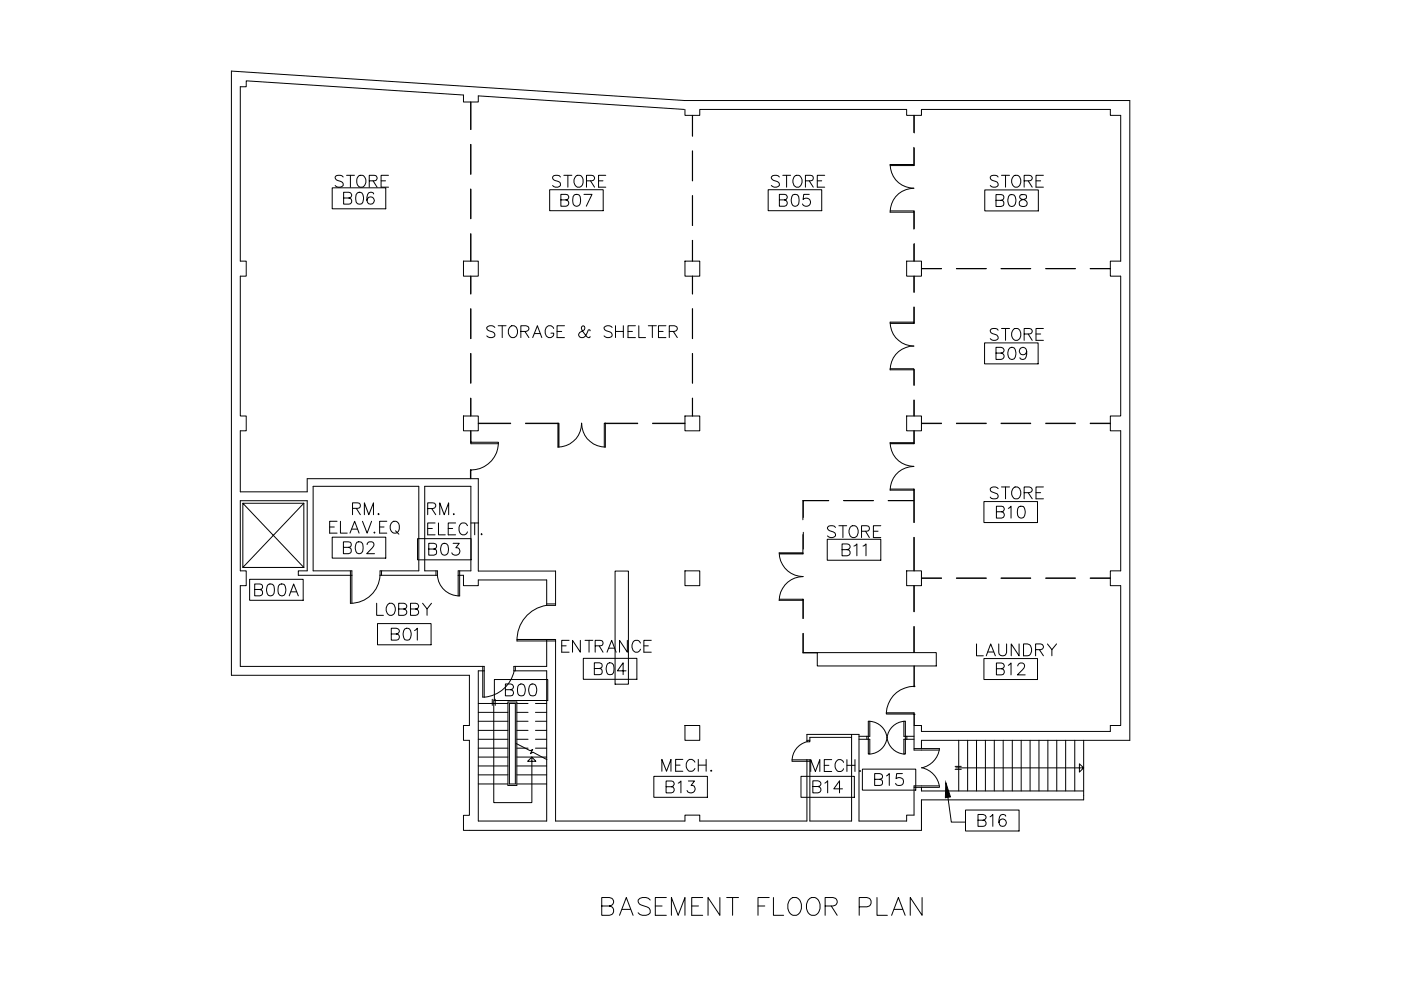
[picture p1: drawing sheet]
<svg xmlns="http://www.w3.org/2000/svg" width="420mm" height="297mm" viewBox="0 0 420 297" stroke-linecap="round" stroke-linejoin="round" font-family="sans-serif">
<!-- layer: 34-B$0$A-WALL -->
<g fill="none" stroke="#000" stroke-width=".3">
<path d="M205.2 32.8l-61.8-4.1v1.9h-4.4v-2.1l-65.2-4.3v1.8h-1.7v52.3h1.7v4.5h-1.7v41.9h1.7v4.4h-1.7v18.3h20v-3.9h51.3v27.7h23.2v10.3M205.4 32.8v1.8h4.5v-1.8h62v1.8h4.4v-1.8h56.7v1.8h3.1v43.7h-3.1v4.5h3.1v41.9h-3.1v4.4h3.1v42h-3.1v4.4h3.1v42h-3.1v1.7h-56.7v-1.7h-2.2v7.3h2.2M105.5 172.4h-16v-1.3h2.6v-21h-20v21h1.7v4.4h-1.7v24.2h73.1v1.4h-1.8v45h20.5v-45h-9.8v-1.4h9.8v-8M105.5 171.1h-11.6v-25.3h31.7v25.3h-11.6M114 172.4h17.2M131.2 171.1h-3.8v-25.3h13.8v25.3h-3.8M137.4 172.4h1.6v3.1h4.4v-1.7h20.5v7.7M144.8 199.7v1.4M154.6 199.7v1.4M166.6 191.7v54.4h38.8v-1.8h4.5v1.8h32.1v-18.4h.9v18.4h12.5v-26M144.8 209h.4M242 221.9h.9"/>
<path d="M242 228.2h.9M255.4 221h-12.5v1.3h-.9v-2.2h15.6v26h14.3v-1.8h2.2v-8.7h2.2M276.3 224.4v-2.5h62.5v-191.8h-133.4l-136-8.8v181.1h71.4v15.1h-1.8v4.4h1.8v22.5h-1.8v4.5h137.3v-9.2h48.7v-1.3M276.3 236v1.1h48.7"/>
</g>
<!-- layer: 34-B$0$A-COLS-CONC -->
<path d="M139 78.3h4.4v4.5h-4.4zM205.4 78.3h4.5v4.5h-4.5zM271.9 78.3h4.4v4.5h-4.4zM139 124.7h4.4v4.4h-4.4zM205.4 124.7h4.5v4.4h-4.5zM271.9 124.7h4.4v4.4h-4.4zM205.4 171.1h4.5v4.4h-4.5zM271.9 171.1h4.4v4.4h-4.4zM205.4 217.5h4.5v4.4h-4.5z" fill="none" stroke="#000" stroke-width=".3"/>
<!-- layer: 34-B$0$A-ANNO-TEXS -->
<g fill="none" stroke="#000" stroke-width=".3">
<path d="M102.9 53.1a1.37 1.37 0 0 0-2.4 .3l.7 .7a1.87 1.87 0 0 1 1.7 1v.5a1.62 1.62 0 0 1-2.4 0M103.9 52.5h2.4M105.1 52.5v3.6M107.6 52.7a1.73 1.73 0 0 1 2.1 .7 1.73 1.73 0 0 1-.4 2.2l-.3 .3a1.34 1.34 0 0 1-2-1.2 2.09 2.09 0 0 1 .6-2zM110.7 54.2h1.6a.88 .88 0 0 0 .8-1l-.3-.5-2.1-.2v3.6M111.9 54.2l1.2 1.9M114.3 54.2h1.3M116.5 52.5h-2.2v3.6h2.2M168.1 53.1a1.33 1.33 0 0 0-1.3-.6 1.33 1.33 0 0 0-1.1 .9l.7 .7 1 .3a.89 .89 0 0 1 .7 1.2 1.53 1.53 0 0 1-2.4 0M169.1 52.5h2.4M170.3 52.5v3.6M172.8 52.7a1.67 1.67 0 0 1 1.9 .5 1.67 1.67 0 0 1 0 2 1.34 1.34 0 0 1-1.5 .9 1.34 1.34 0 0 1-1.1-1.4 2.3 2.3 0 0 1 .7-2z"/>
<path d="M175.9 54.2l2-.1a.81 .81 0 0 0 0-1.4l-2-.2v3.6M177.1 54.2l1.2 1.9M179.5 54.2h1.3M181.7 52.5h-2.2v3.6h2.2M233.7 53.1a1.39 1.39 0 0 0-2.4 .3 1.87 1.87 0 0 0 1.7 1 .85 .85 0 0 1 .7 .6 .85 .85 0 0 1-.3 .9 1.63 1.63 0 0 1-2.1-.3M234.8 52.5h2.3M235.9 52.5v3.6M238.1 53.1a1.34 1.34 0 0 1 1.5-.5 1.34 1.34 0 0 1 .9 1.3 1.57 1.57 0 0 1-.3 1.7 1.57 1.57 0 0 1-1.7 .3 2.2 2.2 0 0 1-.4-2.8zM241.5 54.2l2.1-.1a.89 .89 0 0 0 0-1.4l-2.1-.2v3.6M242.7 54.2l1.2 1.9M245.1 54.2h1.3M247.3 52.5h-2.2v3.6h2.2"/>
<path d="M299.3 53.1a1.33 1.33 0 0 0-1.2-.6 1.33 1.33 0 0 0-1.1 .9l.3 .5 1.3 .5a.87 .87 0 0 1 .7 .6 .87 .87 0 0 1-.3 .9 1.58 1.58 0 0 1-2-.3M300.3 52.5h2.5M301.6 52.5v3.6M304.1 52.7a1.63 1.63 0 0 1 1.9 .6 1.63 1.63 0 0 1-.1 1.9 1.3 1.3 0 0 1-1.5 .9 1.3 1.3 0 0 1-1-1.4 2.3 2.3 0 0 1 .7-2zM307.1 54.2l2.1-.1a.81 .81 0 0 0 0-1.4l-2.1-.2v3.6M308.3 54.2l1.3 1.9M310.7 54.2h1.4M312.9 52.5h-2.2v3.6h2.2M148.4 98.1a1.39 1.39 0 0 0-2.4 .4 1.87 1.87 0 0 0 1.7 1 .91 .91 0 0 1 .4 1.5 1.69 1.69 0 0 1-2.1-.3M149.4 97.6h2.4M150.6 97.6v3.6M152.8 98.1l.4-.3a1.37 1.37 0 0 1 2 1.2 1.63 1.63 0 0 1-1.7 2.2l-.3-.2a2.07 2.07 0 0 1-.4-2.9z"/>
<path d="M156.2 99.3h1.5a.96 .96 0 0 0 .9-1l-.2-.3-.7-.4h-1.5v3.6M157.4 99.3l1.2 1.9M160.3 100h1.7M166 98.5a1.31 1.31 0 0 0-1.4-.9 1.31 1.31 0 0 0-1.1 1.4 1.63 1.63 0 0 0 1.7 2.2 1.1 1.1 0 0 0 .8-1.3h-.8M167.1 99.3h1.4M169.3 97.6h-2.2v3.6h2.2M177 99.2l-.4-.4-.3 .5a2.07 2.07 0 0 1-2.1 1.9 .86 .86 0 0 1-.6-.6 .86 .86 0 0 1 .3-.9l1.2-.7a.75 .75 0 0 0 .3-.8 .75 .75 0 0 0-.5-.6l-.3 .2a1.23 1.23 0 0 0 .3 1.7l1.2 1.5 .7 .2 .2-.3M183.6 98.1a1.39 1.39 0 0 0-2.4 .4 1.87 1.87 0 0 0 1.7 1 .91 .91 0 0 1 .4 1.5 1.69 1.69 0 0 1-2.1-.3M184.6 99.3h2.3M184.6 97.6v3.6M186.9 97.6v3.6M188.3 99.3h1.4"/>
<path d="M190.6 97.6h-2.3v3.6h2.3M191.6 97.6v3.6h2M194.4 97.6h2.4M195.6 97.6v3.6M197.5 99.3h1.4M199.7 97.6h-2.2v3.6h2.2M200.7 99.3h1.5a.96 .96 0 0 0 .9-1l-.2-.3-.7-.4h-1.5v3.6M201.9 99.3l1.2 1.9M299.3 99a1.33 1.33 0 0 0-1.2-.6 1.33 1.33 0 0 0-1.1 .9l.3 .5 1.3 .5a.91 .91 0 0 1 .4 1.5 1.58 1.58 0 0 1-2-.3M300.3 98.5h2.5M301.6 98.5v3.5M304.1 98.6a1.66 1.66 0 0 1 1.9 .6 1.66 1.66 0 0 1-.1 2 1.31 1.31 0 0 1-1.5 .8 1.31 1.31 0 0 1-1-1.3 2.33 2.33 0 0 1 .7-2.1z"/>
<path d="M312.9 98.5h-2.2v3.5h2.2M159.8 101.2l1.4-3.6 1.3 3.6M307.1 100.1l2.1-.1a.81 .81 0 0 0 0-1.4l-2.1-.1v3.5M308.3 100.1l1.3 1.9M310.7 100.1h1.4M98.9 158h1.4M101.1 156.2h-2.2v3.6h2.2M102.1 156.2v3.6h2M105 159.8l1.4-3.6 1.3 3.6M105.5 158.6h1.7M105.7 152.4l2.1-.2a.89 .89 0 0 0 0-1.4l-2.1-.1v3.6M106.9 152.4l1.2 1.9"/>
<path d="M108.7 156.2l1.4 3.6 1.3-3.6M109.3 154.3v-3.6l1.3 3.6 1.4-3.6v3.6M112.3 159.5l-.2 .1 .2 .2 .2-.2M113.5 153.9l-.2 .2 .2 .2 .2-.2M113.8 158h1.4M116 156.2h-2.2v3.6h2.2M117.4 156.8a1.3 1.3 0 0 1 1.5-.5 1.3 1.3 0 0 1 .9 1.3 1.62 1.62 0 0 1-1.7 2.2l-.4-.2a2.07 2.07 0 0 1-.3-2.8zM118.6 159.1l1 1M128.3 152.4l2.1-.2a.89 .89 0 0 0 0-1.4l-2.1-.1v3.6M128.3 158.4h1.4M129.5 152.4l1.2 1.9M130.5 156.8h-2.2v3.5h2.2"/>
<path d="M131.5 156.8v3.5h2M131.9 154.3v-3.6l1.3 3.6 1.3-3.6v3.6M134.4 158.4h1.4M136.1 154v.3l.2-.2M136.6 156.8h-2.2v3.5h2.2M140.2 157.6a1.31 1.31 0 0 0-1.5-.9 1.31 1.31 0 0 0-1 1.4 1.54 1.54 0 0 0 .3 1.7 1.54 1.54 0 0 0 1.7 .3l.5-.7M141.2 156.8h2.4M142.4 156.8v3.5M144.5 159.9l-.2 .2 .2 .2 .1-.2M250.6 158.1a1.39 1.39 0 0 0-2.4 .3 1.87 1.87 0 0 0 1.7 1 .85 .85 0 0 1 .6 .7 .85 .85 0 0 1-.3 .8 1.63 1.63 0 0 1-2-.3M251.6 157.6h2.3M252.8 157.6v3.5"/>
<path d="M255.3 157.7a1.63 1.63 0 0 1 1.9 .6 1.63 1.63 0 0 1 0 1.9 1.3 1.3 0 0 1-1.5 .9 1.3 1.3 0 0 1-1.1-1.4 2.3 2.3 0 0 1 .7-2zM258.4 159.2l2-.1a.89 .89 0 0 0 0-1.4l-2-.1v3.5M259.6 159.2l1.1 1.9M261.9 159.2h1.4M264.2 157.6h-2.3v3.5h2.3M299.3 146.5a1.31 1.31 0 0 0-1.3-.6 1.31 1.31 0 0 0-1 .9l.3 .6 1.3 .5a.87 .87 0 0 1 .7 .6 .87 .87 0 0 1-.3 .9 1.69 1.69 0 0 1-2-.4M300.3 146h2.5M301.6 146v3.5M303.8 146.5l.3-.4a1.37 1.37 0 0 1 2 1.3 1.57 1.57 0 0 1-.3 1.6 1.57 1.57 0 0 1-1.7 .4 2.17 2.17 0 0 1-.3-2.9zM307.1 147.7l2.1-.2a.76 .76 0 0 0 0-1.4l-2.1-.1v3.5M308.3 147.7l1.3 1.8M310.7 147.7h1.4"/>
<path d="M312.9 146h-2.2v3.5h2.2M113 180.8v3.6h2M116.2 181.3l.3-.3a1.37 1.37 0 0 1 2 1.2 1.54 1.54 0 0 1-.3 1.7 1.54 1.54 0 0 1-1.7 .3 2.17 2.17 0 0 1-.3-2.9zM119.6 182.5l2-.1a.81 .81 0 0 0 0-1.4l-2-.2v3.6h1.5a.95 .95 0 0 0 .9-.9 .95 .95 0 0 0-.9-1M123.1 182.5l2.1-.1a.89 .89 0 0 0 0-1.4l-2.1-.2v3.6h1.5a1 1 0 0 0 .9-1.2l-.3-.5-.6-.2M126.7 180.8l1.4 1.7 1.3-1.7M128.1 182.5v1.9M168.5 193.6h1.3M170.7 191.9h-2.2v3.6h2.2M174 191.9v3.6l-2.3-3.6v3.6M175.4 191.9h2.4M176.6 191.9v3.6"/>
<path d="M178.5 193.6l2-.1a.89 .89 0 0 0 0-1.4l-2-.2v3.6M179.7 193.6l1.1 1.9M182 195.5l1.4-3.6 1.4 3.6M182.6 194.3h1.7M188.1 191.9v3.6l-2.3-3.6v3.6M192.1 192.8a1.31 1.31 0 0 0-1.5-.9 1.31 1.31 0 0 0-1.1 1.4 1.54 1.54 0 0 0 .4 1.7 1.54 1.54 0 0 0 1.7 .3l.5-.7M193.1 193.6h1.3M195.3 191.9h-2.2v3.6h2.2M292.9 193v3.6h2M295.8 196.6l1.3-3.6 1.4 3.6M296.3 195.4h1.7M299.5 193v2.6a1.19 1.19 0 0 0 1.2 1 1.19 1.19 0 0 0 1.2-1v-2.6"/>
<path d="M305.6 193v3.6l-2.3-3.6v3.6M307 193h1.2a1.89 1.89 0 0 1 1.2 1.8 1.89 1.89 0 0 1-1.2 1.8h-1.2zM310.6 194.7l2-.2a.83 .83 0 0 0 0-1.3l-2-.2v3.6M311.7 194.7l1.2 1.9M314.1 193l1.4 1.7 1.4-1.7M315.5 194.7v1.9M198.5 231.2v-3.6l1.4 3.6 1.3-3.6v3.6M202.6 229.3h1.4M204.8 227.6h-2.2v3.6h2.2M208.4 228.4a1.35 1.35 0 0 0-1.5-.8 1.35 1.35 0 0 0-1.1 1.4 1.62 1.62 0 0 0 .4 1.6 1.62 1.62 0 0 0 1.6 .4l.6-.7M209.4 229.3h2.4M209.4 227.6v3.6"/>
<path d="M211.8 227.6v3.6M213.3 230.9l-.2 .1h.4M243.1 231.2v-3.5l1.4 3.5 1.4-3.5v3.5M247.2 229.4h1.4M249.4 227.7h-2.2v3.5h2.2M253 228.5a1.31 1.31 0 0 0-1.5-.8 1.31 1.31 0 0 0-1.1 1.3 1.62 1.62 0 0 0 .4 1.7 1.62 1.62 0 0 0 1.7 .4l.5-.7M254 229.4h2.4M254 227.7v3.5M256.4 227.7v3.5M257.9 230.9l-.2 .2h.4"/>
</g>
<!-- layer: 34-B$0$A-FLOR-STRS -->
<g fill="none" stroke="#000" stroke-width=".3">
<path d="M143.4 210.9h8.9M143.4 213.5h8.9M143.4 216.2h8.9M143.4 218.9h8.9M155 210.9h3.4M155 213.5h3.4M155 216.2h3.4M155 218.9h3.4M160.6 210.9h3.3M160.6 213.5h3.3M160.6 216.2h3.3M160.6 218.9h3.3"/>
<path d="M143.4 226.9h8.9M143.4 224.3h8.9M143.4 221.6h8.9M143.4 229.6h8.9M143.4 235h8.9M143.4 232.3h8.9M155 226.9h8.9M155 224.3h3.4M155 221.6h3.4M155 229.6h8.9M155 235h8.9M155 232.3h8.9"/>
<path d="M160.6 224.3h3.3M160.6 221.6h3.3M287.5 221.9v15.2M290.2 221.9v15.2M292.9 221.9v15.2M295.5 221.9v15.2M298.2 221.9v15.2M300.9 221.9v15.2M303.6 221.9v15.2M306.3 221.9v15.2M308.9 221.9v15.2M311.6 221.9v15.2"/>
<path d="M314.3 221.9v15.2M316.9 221.9v15.2M319.6 221.9v15.2M322.3 221.9v15.2M325 221.9v16.5"/>
</g>
<!-- layer: 34-B$0$A-DOOR -->
<g fill="none" stroke="#000" stroke-width=".3">
<path d="M105.1 171.1v9.8M105.5 171.1v9.8M114 172.4a8.8 8.8 0 0 1-8.9 8.4M114 171.1v1.3M114.4 171.1v1.3M130.7 171.1v1.3M131.2 171.1v1.3M131.2 172.4a6.5 6.5 0 0 0 6.7 6.2M137.4 171.1v7.6M137.9 171.1v7.6M155 191.7h11.6M155 192.1h11.6"/>
<path d="M163.9 181h2.7M166.6 181.5a10.4 10.4 0 0 0-11.5 10.6M144.8 201.1v7.9M145.2 201.1v7.9M154.2 201a10.1 10.1 0 0 1-8.9 8M260.4 216.2h.5v4.5h-.9v.9h.9v4.4h-.5zM260.9 216.2a5.6 5.6 0 0 1 5.1 4.9M271.1 216.2a5.6 5.6 0 0 0-5.1 4.9M237.5 228.2h4.5M237.5 227.7h4.5M242 222.3a5.9 5.9 0 0 0-4.5 5.8M257.6 220.7h2.4"/>
<path d="M257.6 221.6h2.4M266 221.1a5.6 5.6 0 0 1-5.1 4.9M266 221.1a5.6 5.6 0 0 0 5.1 4.9M272 220.7v.9M274.1 220.7h-3v-4.5h.4v5.4h-.4v4.4h.4v-4.4h2.6M274.1 236h7.6M274.1 224.4h7.6M276.3 235.6h5.4M276.3 224.8h5.4M276.4 230.1a6.8 6.8 0 0 1 5.4 5.8M281.8 224.3a6.8 6.8 0 0 1-5.4 5.9"/>
</g>
<!-- layer: 34-B$0$A-FLOR-BLOW -->
<path d="M184.5 171.2h4v33.9h-4zM245.1 195.6h35.7v4h-35.7z" fill="none" stroke="#000" stroke-width=".3"/>
<!-- layer: 34-B$0$A-FLOR-STHR -->
<path d="M152.3 210.4h2.7v25h-2.7zM152.8 210.9h1.8v24.1h-1.8z" fill="none" stroke="#000" stroke-width=".3"/>
<!-- layer: 34-B$0$A-FLOR-EVTR -->
<path d="M72.8 150.8h18.3M91.1 150.8l-18.3 19.3v-19.3l18.3 19.3M91.1 150.8v19.3M72.8 170.1h18.3" fill="none" stroke="#000" stroke-width=".3"/>
<!-- layer: 34-B$0$A-WALL-MOVE -->
<g fill="none" stroke="#000" stroke-width=".3">
<path d="M141.2 30.6v8.2M207.6 34.6v6.2M207.7 34.6v6.2M274.1 34.6v5.1M274.2 34.6v5.2M141.2 43.3v8.9M141.2 56.7v8.9M207.6 45.2v9M207.6 58.6v9M207.7 45.2v9M207.7 58.6v9M266.9 49.6h7.2v-.3h-7.2a7.1 7.1 0 0 0 7.2 7.1 7.1 7.1 0 0 0-7.2 7.2h7.2"/>
<path d="M274.1 44.2v5.1M274.2 44.4v5.2M141.2 70.1v8.2M207.6 72v6.3M207.7 72v6.3M266.9 63.2h7.2v.4M274.1 63.6v5.1M274.1 73.2v5.1M274.2 63.2v5.4M274.2 73v5.3M141.2 82.8v5.3M141.2 92.6v8.9"/>
<path d="M207.6 82.8v5.3M207.6 92.6v8.9M207.7 82.8v5.3M207.7 92.6v8.9M266.9 96.9h7.2v-.3h-7.2a7.1 7.1 0 0 0 7.2 7.1 7.1 7.1 0 0 0-7.2 7.1h7.2M274.1 82.8v4.8M274.1 92v4.9M274.2 82.8v4.8M274.2 92v4.9M276.3 80.5h6.1M286.8 80.5h9M300.2 80.5h8.9"/>
<path d="M313.6 80.5h8.9M327 80.5h6M141.2 106v8.8M141.2 119.4v5.3M207.6 106v8.8M207.6 119.4v5.3M207.7 106v8.8M207.7 119.4v5.3M266.9 110.5h7.2v.3M274.1 110.8v4.7M274.1 119.9v4.8M274.2 110.8v4.7"/>
<path d="M274.2 119.9v4.8M141.2 132.5h.1M141.2 129.1v3.4M141.2 129.1v3.9h8.3v-.4h-8.3M143.4 126.8h9.8M143.4 127h9.8M149.5 133a8.2 8.2 0 0 1-8.3 7.9v2.6M157.6 126.8h9.7M157.6 127h9.7M181.5 126.8v7.2a7.2 7.2 0 0 1-7.1-7.2 7.1 7.1 0 0 1-7.1 7.2v-7.2h.3v7.2M181.5 126.8h-.3v7.2M181.5 126.8h9.8"/>
<path d="M181.5 127h9.8M195.7 126.8h9.7M195.7 127h9.7M266.9 133h7.2v-.3h-7.2a7.1 7.1 0 0 0 7.2 7.1 7.1 7.1 0 0 0-7.2 7.1h7.2v-.3h-7.2M274.1 129.1v3.9M274.2 129.1v3.9M276.3 126.8h6.1M276.3 127h6.1M286.8 126.8h9M286.8 127h9M300.2 126.8h8.9M300.2 127h8.9"/>
<path d="M313.6 126.8h8.9M313.6 127h8.9M327 126.8h6M327 127h6M141.1 140.9h.1M141.1 140.9v2.6M240.9 159.5v5.1M248.5 150.1h-7.6v5M248.5 150h-7.7v5.8M253 150h8.9M253 150.1h8.9M266.4 150.1h7.7"/>
<path d="M266.4 150h7.7M274.1 146.6v10M274.2 146.6v10M233.7 166h7.1v-.3h-7.1a7.2 7.2 0 0 0 7.1 7.1 7.2 7.2 0 0 0-7.1 7.1h7.1v-.3h-7.1M240.8 160.2v5.8M240.8 179.6v5.8M240.9 179.6v5.8M274.1 161.1v10M274.1 175.5v7.9M274.2 161.1v10M274.2 175.5v7.9M276.3 173.3h6.1"/>
<path d="M286.8 173.3h9M300.2 173.3h8.9M313.6 173.3h8.9M327 173.3h6M240.8 189.9v5.8h4.3M240.9 189.8v5.8h4.2M274.1 187.8v7.8M274.1 199.6v6.2M274.2 187.8v7.8M274.2 199.6v6.1M274.1 205.7h.1M274.1 205.7l.1 .1a8.1 8.1 0 0 0-8.4 7.8"/>
<path d="M274.1 214h-8.3v-.4h8.3v3.9M274.1 214.1h.1M274.2 214.1v3.4"/>
</g>
<!-- layer: 34-B$0$A-ANNO-TEXM -->
<g fill="none" stroke="#000" stroke-width=".3">
<path d="M180.5 271.6h2.2l.8-.3a1.23 1.23 0 0 0 0-2l-.8-.3h-2.2v5.4h2.2a1.4 1.4 0 0 0 1.4-1.4 1.4 1.4 0 0 0-1.4-1.4M185.8 274.4l2-5.4 2.1 5.4M186.6 272.6h2.5M195 269.8a2.4 2.4 0 0 0-3.6 0 1.36 1.36 0 0 0 1 1.5l1.6 .5a1.3 1.3 0 0 1 1 1 1.3 1.3 0 0 1-.5 1.3 2.51 2.51 0 0 1-3.1-.5M196.5 271.6h2.1M199.8 269h-3.3v5.4h3.3M201.4 274.4v-5.4l2 5.4 2-5.4v5.4M207.4 271.6h2.1M210.7 269h-3.3v5.4h3.3M215.9 269v5.4l-3.6-5.4v5.4M217.9 269h3.6M219.7 269v5.4"/>
<path d="M227.3 271.6h2.1M230.7 269h-3.4v5.4M232 269v5.4h3M236.8 269.8a1.97 1.97 0 0 1 2.2-.7 1.97 1.97 0 0 1 1.3 2 2.45 2.45 0 0 1-2.5 3.3 3.1 3.1 0 0 1-1-4.6zM242.4 269.8a1.97 1.97 0 0 1 2.2-.7 1.97 1.97 0 0 1 1.3 2 2.45 2.45 0 0 1-2.5 3.3 3.1 3.1 0 0 1-1-4.6zM247.5 271.6h2.3l.8-.3a1.23 1.23 0 0 0 0-2l-.8-.3h-2.3v5.4M249.3 271.6l1.8 2.8M257.7 271.8h2.3a1.4 1.4 0 0 0 1.3-1.4 1.4 1.4 0 0 0-1.3-1.4h-2.3v5.4M263 269v5.4h3.1M267.4 274.4l2-5.4 2.1 5.4M268.2 272.6h2.5M276.5 269v5.4l-3.5-5.4v5.4"/>
</g>
<!-- layer: 34-B$0$A-FLOR-IDEN -->
<g fill="none" stroke="#000" stroke-width=".3">
<path d="M99.6 56.3h16.1v6.3h-16.1zM103.1 59.3l2-.1a.83 .83 0 0 0 0-1.4l-2-.2v3.6h1.5a.92 .92 0 0 0 .9-.9 .92 .92 0 0 0-.9-1M107.2 57.8a1.08 1.08 0 0 1 1.6 .5 2.92 2.92 0 0 1-.3 2.8 1.28 1.28 0 0 1-1.7-.5 3.1 3.1 0 0 1 .4-2.8zM112.1 58.1a1.01 1.01 0 0 0-1.6-.3 2.77 2.77 0 0 0 0 3.3 1.11 1.11 0 0 0 1.7-.5 1.11 1.11 0 0 0-.8-1.6 1.11 1.11 0 0 0-1.4 1M164.8 56.9h16.1v6.3h-16.1zM168.2 59.9h1.5a.88 .88 0 0 0 .9-1l-.4-.5-2-.1v3.5h1.5a.96 .96 0 0 0 .9-.9 .96 .96 0 0 0-.9-1M172.3 58.4a1.28 1.28 0 0 1 1.7 .5 3.1 3.1 0 0 1-.4 2.7 1.15 1.15 0 0 1-1.7-.5 3.2 3.2 0 0 1 .4-2.7zM175.1 58.3h2.4l-1.7 3.5M230.4 56.9h16v6.3h-16zM233.7 59.9h1.6a.88 .88 0 0 0 .8-1l-.3-.5-2.1-.1v3.5h1.6a.96 .96 0 0 0 .8-.9 .96 .96 0 0 0-.8-1M237.8 58.4a1.28 1.28 0 0 1 1.7 .5 3.1 3.1 0 0 1-.4 2.7 1.08 1.08 0 0 1-1.6-.5 2.92 2.92 0 0 1 .3-2.7zM242.7 58.3h-1.7l-.2 1.5a1.27 1.27 0 0 1 2 0 1.27 1.27 0 0 1-.3 1.9 1.27 1.27 0 0 1-1.8-.6"/>
<path d="M295.3 56.9h16.1v6.3h-16.1zM302.8 58.5a1.28 1.28 0 0 1 1.7 .5 2.24 2.24 0 0 1-.9 2.9h-.3a1.99 1.99 0 0 1-.9-2.9zM306 58.5l-.2 .7a2.09 2.09 0 0 0 1.7 .8 .97 .97 0 0 1 .6 1.1 .97 .97 0 0 1-.9 .8l-1.2-.2a1.06 1.06 0 0 1-.3-1.2 1.06 1.06 0 0 1 1-.6l.6-.2a.77 .77 0 0 0 .4-1.2zM298.7 60l2-.1a.89 .89 0 0 0 0-1.4l-2-.2v3.6l2-.2a.92 .92 0 0 0 .4-1 .92 .92 0 0 0-.9-.7M295.3 102.8h16v6.3h-16zM298.7 105.8l2-.1a.81 .81 0 0 0 0-1.4l-2-.2v3.6h1.5a.95 .95 0 0 0 .9-.9 .95 .95 0 0 0-.9-1M302.8 104.3a1.08 1.08 0 0 1 1.7 .5 2.87 2.87 0 0 1-.3 2.7 1.15 1.15 0 0 1-1.8-.5 2.73 2.73 0 0 1 .4-2.7zM307.9 105.3a1.11 1.11 0 0 1-1.5 1 1.11 1.11 0 0 1-.5-1.7 1.11 1.11 0 0 1 1.8 0 3.2 3.2 0 0 1-.3 2.9 1.01 1.01 0 0 1-1.5-.3M295.1 150.3h16v6.3h-16zM298.8 153.4h1.5a.88 .88 0 0 0 .9-1l-.3-.5-2.1-.2v3.6h1.5a.96 .96 0 0 0 .9-1 .96 .96 0 0 0-.9-.9M302.4 152.4l.8-.7v3.6M305.6 151.9a1.19 1.19 0 0 1 1.7 .5 2.87 2.87 0 0 1-.3 2.7 1.15 1.15 0 0 1-1.8-.5 3.2 3.2 0 0 1 .4-2.7z"/>
<path d="M74.9 173.6h16v6.3h-16zM76.4 176.7l2-.1a.89 .89 0 0 0 0-1.4l-2-.2v3.6l2-.2a.97 .97 0 0 0 .3-1 .97 .97 0 0 0-.8-.7M80.4 175.2a1.28 1.28 0 0 1 1.8 .5 3.1 3.1 0 0 1-.4 2.7 1.08 1.08 0 0 1-1.7-.5 2.92 2.92 0 0 1 .3-2.7zM83.9 175.2a1.19 1.19 0 0 1 1.6 .5 2.87 2.87 0 0 1-.3 2.7 1.15 1.15 0 0 1-1.7-.5 3.2 3.2 0 0 1 .4-2.7zM86.7 178.6l1.4-3.6 1.4 3.6M87.2 177.4h1.8M99.6 161h16.1v6.3h-16.1zM103 164.1l2-.2a.89 .89 0 0 0 0-1.4l-2-.1v3.6l2-.2a.97 .97 0 0 0 .3-1.1 .97 .97 0 0 0-.8-.6M107.1 162.5a1.28 1.28 0 0 1 1.7 .5 3.1 3.1 0 0 1-.4 2.8 1.08 1.08 0 0 1-1.7-.5 2.92 2.92 0 0 1 .4-2.8zM110.1 163.2l.2-.5a1.22 1.22 0 0 1 1.5-.2 .91 .91 0 0 1 .2 1.2l-2 2.3h2.3M125.2 161.5h16.1v6.3h-16.1zM128.6 164.6l2-.2a.83 .83 0 0 0 0-1.4l-2-.2v3.6l2-.2a.92 .92 0 0 0 .3-1 .92 .92 0 0 0-.8-.6"/>
<path d="M132.6 163a1.15 1.15 0 0 1 1.8 .5 3 3 0 0 1-.4 2.7 1.08 1.08 0 0 1-1.7-.5 2.77 2.77 0 0 1 .3-2.7zM135.9 162.8h1.8l-1 1.4a1.19 1.19 0 0 1 1.1 1.6 1.19 1.19 0 0 1-1.9 .4l-.4-.5M248.1 161.6h16.1v6.3h-16.1zM252.5 164.8h1.6a.97 .97 0 0 0 .8-1.1l-.3-.5-2.1-.2v3.6h1.6a.94 .94 0 0 0 .8-.7 .94 .94 0 0 0-.3-1l-.5-.1M256.1 163.7l.9-.7v3.6M258.8 163.7l.9-.7v3.6M113.2 186.9h16.1v6.4h-16.1zM117.3 190h1.6a.96 .96 0 0 0 .9-1l-.2-.4-.7-.3h-1.6v3.6h1.6a.92 .92 0 0 0 .9-1 .92 .92 0 0 0-.9-.9M121.4 188.5a1.13 1.13 0 0 1 1.7 .5 2.92 2.92 0 0 1-.3 2.7 1.21 1.21 0 0 1-1.7-.5 2.77 2.77 0 0 1 .3-2.7zM124.3 189l.9-.7v3.6M174.9 197.3h16.1v6.3h-16.1zM182.3 198.9a1.15 1.15 0 0 1 1.7 .5 3.2 3.2 0 0 1-.4 2.7 1.19 1.19 0 0 1-1.6-.5 2.87 2.87 0 0 1 .3-2.7z"/>
<path d="M295.1 197.4h16v6.3h-16zM302.4 199.4l.8-.7v3.6M305.2 199.6l.4-.7 1-.2a.93 .93 0 0 1 .5 1.4l-2 2.2h2.4M148.3 203.7h16v6.3h-16zM151.6 206.7l2.1-.2a.83 .83 0 0 0 0-1.3l-2.1-.2v3.6h1.6a.92 .92 0 0 0 .8-1 .92 .92 0 0 0-.8-.9M155.7 205.2a1.08 1.08 0 0 1 1.6 .5 2.92 2.92 0 0 1-.3 2.7 1.28 1.28 0 0 1-1.7-.5 3.1 3.1 0 0 1 .4-2.7zM159.1 205.2a1.13 1.13 0 0 1 1.7 .5 2.92 2.92 0 0 1-.3 2.7 1.25 1.25 0 0 1-1.8-.5 2.87 2.87 0 0 1 .4-2.7zM178.2 200.4l2.1-.2a.83 .83 0 0 0 0-1.3l-2.1-.2v3.5l2.1-.1a.97 .97 0 0 0 .3-1 .97 .97 0 0 0-.8-.7M187.8 201.1h-2.6l1.7-2.4v3.5M298.8 200.4l2.1-.1a.83 .83 0 0 0 0-1.4l-2.1-.2v3.6h1.5a.92 .92 0 0 0 .9-.9 .92 .92 0 0 0-.9-1M196.1 232.7h16v6.3h-16zM199.8 235.8h1.6a.98 .98 0 0 0 .8-1.1l-.3-.5-2.1-.1v3.6h1.6a.92 .92 0 0 0 .8-1 .92 .92 0 0 0-.8-.9"/>
<path d="M203.4 234.7l.8-.6v3.6M206.4 234.1h1.9l-1 1.3a1.19 1.19 0 0 1 1.1 1.7 1.19 1.19 0 0 1-2 .4l-.3-.5M240.2 232.7h16v6.3h-16zM243.8 235.7l2-.1a.81 .81 0 0 0 0-1.4l-2-.2v3.7h1.5a.95 .95 0 0 0 .9-1 .95 .95 0 0 0-.9-1M247.4 234.7l.8-.7v3.7M252.7 236.4h-2.6l1.7-2.4v3.7M258.6 230.5h16v6.3h-16zM262.3 233.6l2-.2a.83 .83 0 0 0 0-1.3l-2-.2v3.5l2-.1a.97 .97 0 0 0 .4-1 .97 .97 0 0 0-.9-.7M265.9 232.6l.8-.7v3.5M270.6 231.9h-1.7l-.2 1.5a1.26 1.26 0 0 1 1.9-.1 1.26 1.26 0 0 1-.2 1.9 1.26 1.26 0 0 1-1.8-.4M289.6 242.8h16v6.3h-16zM293.3 245.8h1.5a.96 .96 0 0 0 .9-1l-.2-.4-.7-.3h-1.5v3.6h1.5a.92 .92 0 0 0 1-.9 .92 .92 0 0 0-1-1"/>
<path d="M296.9 244.8l.8-.7v3.6M301.6 244.6a1.01 1.01 0 0 0-1.5-.3 2.77 2.77 0 0 0 0 3.3 1.11 1.11 0 0 0 1.6-.5 1.11 1.11 0 0 0-.7-1.6 1.11 1.11 0 0 0-1.4 1"/>
</g>
<!-- layer: 34-B$0$A-ANNO-LEDR -->
<path d="M283.6 234.6l1.4 4.3-1.5 .2z" fill="#000" stroke="#000" stroke-width=".3"/>
<path d="M284.3 239l1 7.4h4.2" fill="none" stroke="#000" stroke-width=".3"/>
<!-- layer: 34-B$0$A-FLOR-STRS-LDER -->
<path d="M147.6 209.6v1.8M148.1 209.8v30.8h11.4v-13.7l1.2 1.3h-2.5l1.3-1.3M148.5 209.6v1.8M286.4 229.7h1.9M286.4 230.6h1.9M286.6 230.2h38.4l-1.3 1.2v-2.4l1.3 1.2" fill="none" stroke="#000" stroke-width=".3"/>
<!-- layer: 34-B$0$A-FLOR-STCT -->
<path d="M154.8 222.9l4.2 2.1 .8-.4-.7 1.3 .7-.4 4.2 2.2" fill="none" stroke="#000" stroke-width=".3"/>
</svg>
